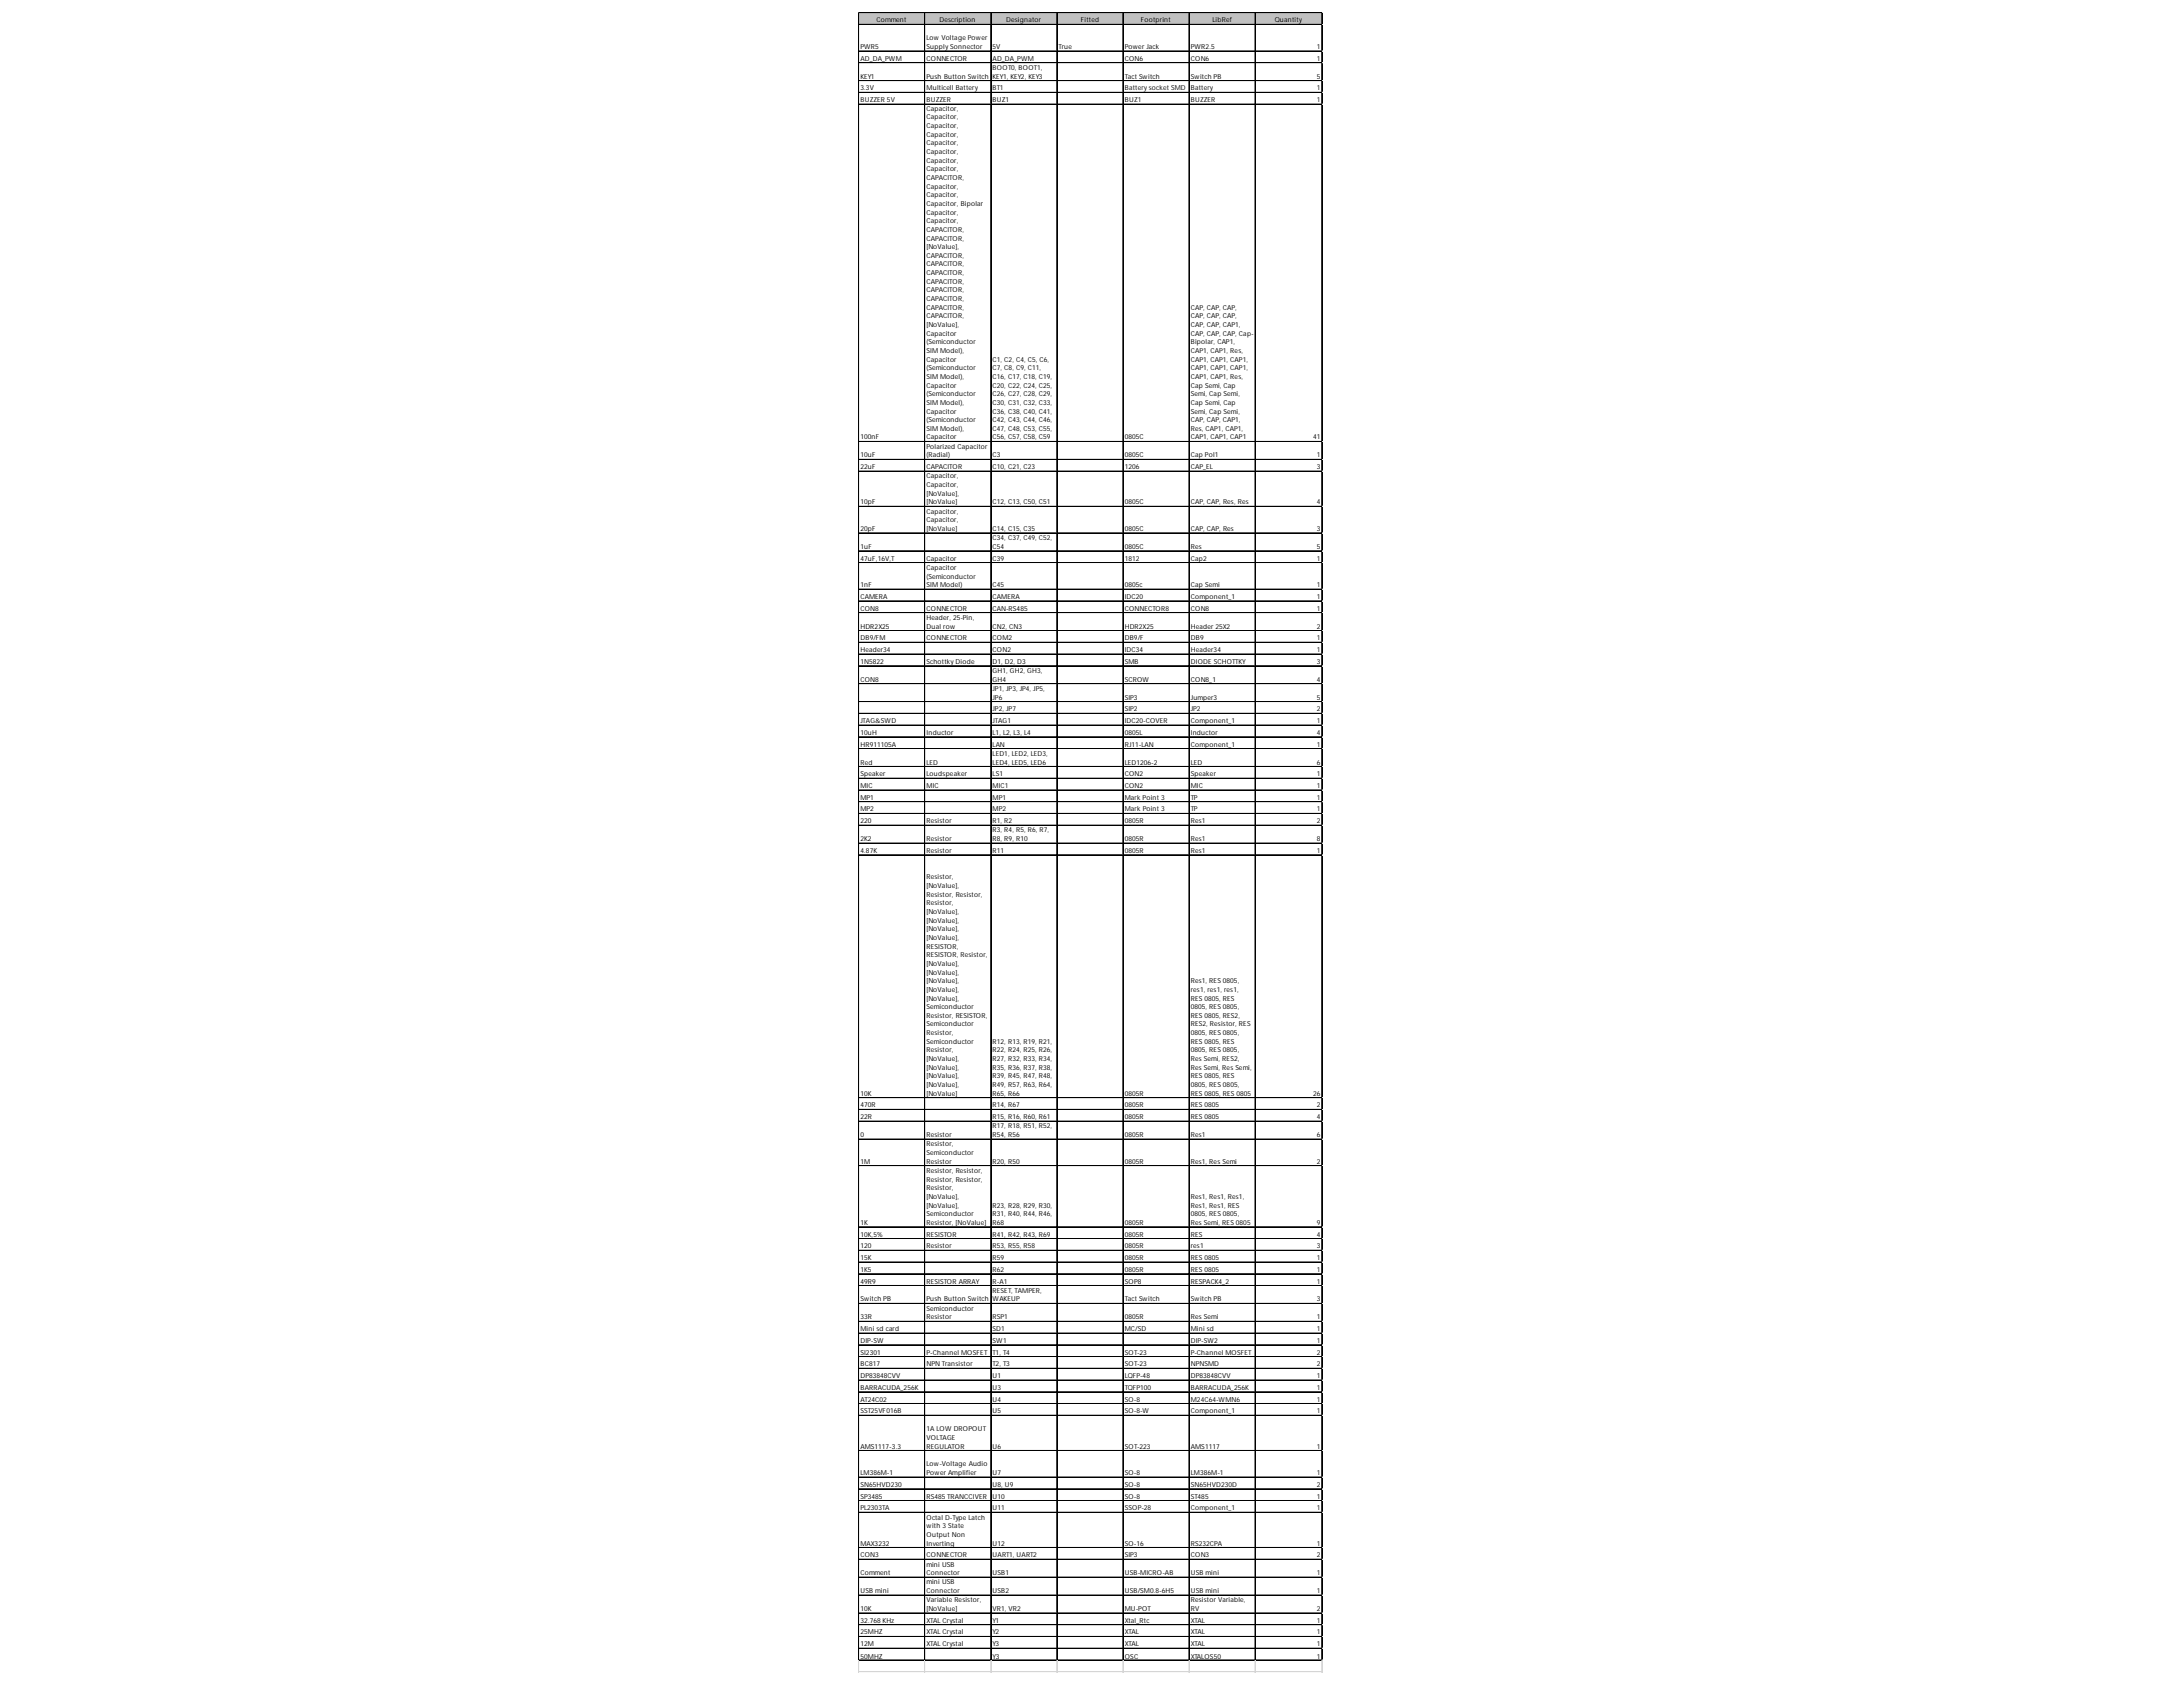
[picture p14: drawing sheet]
<svg xmlns="http://www.w3.org/2000/svg" width="279mm" height="216mm" viewBox="0 0 279 216" stroke-linecap="round" stroke-linejoin="round" font-family="sans-serif">
<defs><g id="words">
<g font-size=".9">
<text x="112.2" y="2.9">Comment</text>
<text x="118.6" y="5.2">Low Voltage Power</text>
<text x="120.2" y="2.9">Description</text>
<text x="128.8" y="2.9">Designator</text>
<text x="138.3" y="2.9">Fitted</text>
<text x="146" y="2.9">Footprint</text>
<text x="155.2" y="2.9">LibRef</text>
<text x="163.2" y="2.9">Quantity</text>
<text x="110.1" y="6.3">PWR5</text>
<text x="110.1" y="7.8">AD_DA_PWM</text>
<text x="110.1" y="10.1">KEY1</text>
<text x="110.1" y="11.6">3.3V</text>
<text x="118.6" y="6.3">Supply Sonnector</text>
<text x="118.6" y="7.8">CONNECTOR</text>
<text x="118.6" y="10.1">Push Button Switch</text>
<text x="118.6" y="11.6">Multicell Battery</text>
<text x="127" y="6.3">5V</text>
<text x="127" y="7.8">AD_DA_PWM</text>
<text x="127" y="9">BOOT0, BOOT1,</text>
<text x="127" y="10.1">KEY1, KEY2, KEY3</text>
<text x="127" y="11.6">BT1</text>
<text x="135.5" y="6.3">True</text>
<text x="144" y="6.3">Power Jack</text>
<text x="144" y="7.8">CON6</text>
<text x="144" y="10.1">Tact Switch</text>
<text x="144" y="11.6">Battery socket SMD</text>
<text x="152.4" y="6.3">PWR2.5</text>
<text x="152.4" y="7.8">CON6</text>
<text x="152.4" y="10.1">Switch PB</text>
<text x="152.4" y="11.6">Battery</text>
<text x="168.5" y="6.3">1</text>
<text x="168.5" y="7.8">1</text>
<text x="168.5" y="10.1">5</text>
<text x="168.5" y="11.6">1</text>
<text x="110.1" y="13.1">BUZZER 5V</text>
<text x="118.6" y="13.1">BUZZER</text>
<text x="118.6" y="14.2">Capacitor,</text>
<text x="118.6" y="15.3">Capacitor,</text>
<text x="118.6" y="16.4">Capacitor,</text>
<text x="118.6" y="17.5">Capacitor,</text>
<text x="127" y="13.1">BUZ1</text>
<text x="144" y="13.1">BUZ1</text>
<text x="152.4" y="13.1">BUZZER</text>
<text x="168.5" y="13.1">1</text>
<text x="118.6" y="18.6">Capacitor,</text>
<text x="118.6" y="19.7">Capacitor,</text>
<text x="118.6" y="20.8">Capacitor,</text>
<text x="118.6" y="21.9">Capacitor,</text>
<text x="118.6" y="23">CAPACITOR,</text>
<text x="118.6" y="24.1">Capacitor,</text>
<text x="118.6" y="25.2">Capacitor,</text>
<text x="118.6" y="26.4">Capacitor, Bipolar</text>
<text x="118.6" y="27.5">Capacitor,</text>
<text x="118.6" y="28.6">Capacitor,</text>
<text x="118.6" y="29.7">CAPACITOR,</text>
<text x="118.6" y="30.8">CAPACITOR,</text>
<text x="118.6" y="31.9">[NoValue],</text>
<text x="118.6" y="33">CAPACITOR,</text>
<text x="118.6" y="34.1">CAPACITOR,</text>
<text x="118.6" y="35.2">CAPACITOR,</text>
<text x="118.6" y="36.3">CAPACITOR,</text>
<text x="118.6" y="37.4">CAPACITOR,</text>
<text x="118.6" y="38.5">CAPACITOR,</text>
<text x="118.6" y="39.6">CAPACITOR,</text>
<text x="118.6" y="40.7">CAPACITOR,</text>
<text x="118.6" y="41.9">[NoValue],</text>
<text x="152.4" y="39.6">CAP, CAP, CAP,</text>
<text x="152.4" y="40.7">CAP, CAP, CAP,</text>
<text x="152.4" y="41.9">CAP, CAP, CAP1,</text>
<text x="118.6" y="43">Capacitor</text>
<text x="118.6" y="44.1">(Semiconductor</text>
<text x="118.6" y="45.2">SIM Model),</text>
<text x="118.6" y="46.3">Capacitor</text>
<text x="118.6" y="47.4">(Semiconductor</text>
<text x="127" y="46.3">C1, C2, C4, C5, C6,</text>
<text x="127" y="47.4">C7, C8, C9, C11,</text>
<text x="152.4" y="43">CAP, CAP, CAP, Cap-</text>
<text x="152.4" y="44.1">Bipolar, CAP1,</text>
<text x="152.4" y="45.2">CAP1, CAP1, Res,</text>
<text x="152.4" y="46.3">CAP1, CAP1, CAP1,</text>
<text x="152.4" y="47.4">CAP1, CAP1, CAP1,</text>
<text x="118.6" y="48.5">SIM Model),</text>
<text x="118.6" y="49.6">Capacitor</text>
<text x="118.6" y="50.7">(Semiconductor</text>
<text x="118.6" y="51.8">SIM Model),</text>
<text x="118.6" y="52.9">Capacitor</text>
<text x="127" y="48.5">C16, C17, C18, C19,</text>
<text x="127" y="49.6">C20, C22, C24, C25,</text>
<text x="127" y="50.7">C26, C27, C28, C29,</text>
<text x="127" y="51.8">C30, C31, C32, C33,</text>
<text x="127" y="52.9">C36, C38, C40, C41,</text>
<text x="152.4" y="48.5">CAP1, CAP1, Res,</text>
<text x="152.4" y="49.6">Cap Semi, Cap</text>
<text x="152.4" y="50.7">Semi, Cap Semi,</text>
<text x="152.4" y="51.8">Cap Semi, Cap</text>
<text x="152.4" y="52.9">Semi, Cap Semi,</text>
<text x="110.1" y="56.2">100nF</text>
<text x="110.1" y="58.5">10uF</text>
<text x="118.6" y="54">(Semiconductor</text>
<text x="118.6" y="55.1">SIM Model),</text>
<text x="118.6" y="56.2">Capacitor</text>
<text x="118.6" y="57.4">Polarized Capacitor</text>
<text x="118.6" y="58.5">(Radial)</text>
<text x="127" y="54">C42, C43, C44, C46,</text>
<text x="127" y="55.1">C47, C48, C53, C55,</text>
<text x="127" y="56.2">C56, C57, C58, C59</text>
<text x="127" y="58.5">C3</text>
<text x="144" y="56.2">0805C</text>
<text x="144" y="58.5">0805C</text>
<text x="152.4" y="54">CAP, CAP, CAP1,</text>
<text x="152.4" y="55.1">Res, CAP1, CAP1,</text>
<text x="152.4" y="56.2">CAP1, CAP1, CAP1</text>
<text x="152.4" y="58.5">Cap Pol1</text>
<text x="168.1" y="56.2">41</text>
<text x="168.5" y="58.5">1</text>
<text x="110.1" y="60">22uF</text>
<text x="110.1" y="64.5">10pF</text>
<text x="118.6" y="60">CAPACITOR</text>
<text x="118.6" y="61.2">Capacitor,</text>
<text x="118.6" y="62.3">Capacitor,</text>
<text x="118.6" y="63.4">[NoValue],</text>
<text x="118.6" y="64.5">[NoValue]</text>
<text x="118.6" y="65.7">Capacitor,</text>
<text x="127" y="60">C10, C21, C23</text>
<text x="127" y="64.5">C12, C13, C50, C51</text>
<text x="144" y="60">1206</text>
<text x="144" y="64.5">0805C</text>
<text x="152.4" y="60">CAP_EL</text>
<text x="152.4" y="64.5">CAP, CAP, Res, Res</text>
<text x="168.5" y="60">3</text>
<text x="168.5" y="64.5">4</text>
<text x="110.1" y="67.9">20pF</text>
<text x="110.1" y="70.2">1uF</text>
<text x="110.1" y="71.7">47uF,16V,T</text>
<text x="118.6" y="66.8">Capacitor,</text>
<text x="118.6" y="67.9">[NoValue]</text>
<text x="118.6" y="71.7">Capacitor</text>
<text x="127" y="67.9">C14, C15, C35</text>
<text x="127" y="69.1">C34, C37, C49, C52,</text>
<text x="127" y="70.2">C54</text>
<text x="127" y="71.7">C39</text>
<text x="144" y="67.9">0805C</text>
<text x="144" y="70.2">0805C</text>
<text x="144" y="71.7">1812</text>
<text x="152.4" y="67.9">CAP, CAP, Res</text>
<text x="152.4" y="70.2">Res</text>
<text x="152.4" y="71.7">Cap2</text>
<text x="168.5" y="67.9">3</text>
<text x="168.5" y="70.2">5</text>
<text x="168.5" y="71.7">1</text>
<text x="110.1" y="75.1">1nF</text>
<text x="110.1" y="76.6">CAMERA</text>
<text x="118.6" y="72.9">Capacitor</text>
<text x="118.6" y="74">(Semiconductor</text>
<text x="118.6" y="75.1">SIM Model)</text>
<text x="127" y="75.1">C45</text>
<text x="127" y="76.6">CAMERA</text>
<text x="144" y="75.1">0805c</text>
<text x="144" y="76.6">IDC20</text>
<text x="152.4" y="75.1">Cap Semi</text>
<text x="152.4" y="76.6">Component_1</text>
<text x="168.5" y="75.1">1</text>
<text x="168.5" y="76.6">1</text>
<text x="110.1" y="78.1">CON8</text>
<text x="110.1" y="80.4">HDR2X25</text>
<text x="110.1" y="81.9">DB9/FM</text>
<text x="110.1" y="83.4">Header34</text>
<text x="118.6" y="78.1">CONNECTOR</text>
<text x="118.6" y="79.3">Header, 25-Pin,</text>
<text x="118.6" y="80.4">Dual row</text>
<text x="118.6" y="81.9">CONNECTOR</text>
<text x="127" y="78.1">CAN-RS485</text>
<text x="127" y="80.4">CN2, CN3</text>
<text x="127" y="81.9">COM2</text>
<text x="127" y="83.4">CON2</text>
<text x="144" y="78.1">CONNECTOR8</text>
<text x="144" y="80.4">HDR2X25</text>
<text x="144" y="81.9">DB9/F</text>
<text x="144" y="83.4">IDC34</text>
<text x="152.4" y="78.1">CON8</text>
<text x="152.4" y="80.4">Header 25X2</text>
<text x="152.4" y="81.9">DB9</text>
<text x="152.4" y="83.4">Header34</text>
<text x="168.5" y="78.1">1</text>
<text x="168.5" y="80.4">2</text>
<text x="168.5" y="81.9">1</text>
<text x="168.5" y="83.4">1</text>
<text x="110.1" y="85">1N5822</text>
<text x="110.1" y="87.2">CON8</text>
<text x="118.6" y="85">Schottky Diode</text>
<text x="127" y="85">D1, D2, D3</text>
<text x="127" y="86.1">GH1, GH2, GH3,</text>
<text x="127" y="87.2">GH4</text>
<text x="127" y="88.4">JP1, JP3, JP4, JP5,</text>
<text x="127" y="89.5">JP6</text>
<text x="144" y="85">SMB</text>
<text x="144" y="87.2">SCROW</text>
<text x="144" y="89.5">SIP3</text>
<text x="152.4" y="85">DIODE SCHOTTKY</text>
<text x="152.4" y="87.2">CON8_1</text>
<text x="152.4" y="89.5">Jumper3</text>
<text x="168.5" y="85">3</text>
<text x="168.5" y="87.2">4</text>
<text x="168.5" y="89.5">5</text>
<text x="110.1" y="92.5">JTAG&amp;SWD</text>
<text x="110.1" y="94">10uH</text>
<text x="110.1" y="95.5">HR911105A</text>
<text x="118.6" y="94">Inductor</text>
<text x="127" y="91">JP2, JP7</text>
<text x="127" y="92.5">JTAG1</text>
<text x="127" y="94">L1, L2, L3, L4</text>
<text x="127" y="95.5">LAN</text>
<text x="144" y="91">SIP2</text>
<text x="144" y="92.5">IDC20-COVER</text>
<text x="144" y="94">0805L</text>
<text x="144" y="95.5">RJ11-LAN</text>
<text x="152.4" y="91">JP2</text>
<text x="152.4" y="92.5">Component_1</text>
<text x="152.4" y="94">Inductor</text>
<text x="152.4" y="95.5">Component_1</text>
<text x="168.5" y="91">2</text>
<text x="168.5" y="92.5">1</text>
<text x="168.5" y="94">4</text>
<text x="168.5" y="95.5">1</text>
<text x="110.1" y="97.8">Red</text>
<text x="110.1" y="99.3">Speaker</text>
<text x="110.1" y="100.8">MIC</text>
<text x="118.6" y="97.8">LED</text>
<text x="118.6" y="99.3">Loudspeaker</text>
<text x="118.6" y="100.8">MIC</text>
<text x="127" y="96.7">LED1, LED2, LED3,</text>
<text x="127" y="97.8">LED4, LED5, LED6</text>
<text x="127" y="99.3">LS1</text>
<text x="127" y="100.8">MIC1</text>
<text x="144" y="97.8">LED1206-2</text>
<text x="144" y="99.3">CON2</text>
<text x="144" y="100.8">CON2</text>
<text x="152.4" y="97.8">LED</text>
<text x="152.4" y="99.3">Speaker</text>
<text x="152.4" y="100.8">MIC</text>
<text x="168.5" y="97.8">6</text>
<text x="168.5" y="99.3">1</text>
<text x="168.5" y="100.8">1</text>
<text x="110.1" y="102.3">MP1</text>
<text x="110.1" y="103.8">MP2</text>
<text x="110.1" y="105.4">220</text>
<text x="110.1" y="107.6">2K2</text>
<text x="118.6" y="105.4">Resistor</text>
<text x="118.6" y="107.6">Resistor</text>
<text x="127" y="102.3">MP1</text>
<text x="127" y="103.8">MP2</text>
<text x="127" y="105.4">R1, R2</text>
<text x="127" y="106.5">R3, R4, R5, R6, R7,</text>
<text x="127" y="107.6">R8, R9, R10</text>
<text x="144" y="102.3">Mark Point 3</text>
<text x="144" y="103.8">Mark Point 3</text>
<text x="144" y="105.4">0805R</text>
<text x="144" y="107.6">0805R</text>
<text x="152.4" y="102.3">TP</text>
<text x="152.4" y="103.8">TP</text>
<text x="152.4" y="105.4">Res1</text>
<text x="152.4" y="107.6">Res1</text>
<text x="168.5" y="102.3">1</text>
<text x="168.5" y="103.8">1</text>
<text x="168.5" y="105.4">2</text>
<text x="168.5" y="107.6">8</text>
<text x="110.1" y="109.1">4.87K</text>
<text x="118.6" y="109.1">Resistor</text>
<text x="118.6" y="112.5">Resistor,</text>
<text x="118.6" y="113.7">[NoValue],</text>
<text x="127" y="109.1">R11</text>
<text x="144" y="109.1">0805R</text>
<text x="152.4" y="109.1">Res1</text>
<text x="168.5" y="109.1">1</text>
<text x="118.6" y="114.8">Resistor, Resistor,</text>
<text x="118.6" y="115.9">Resistor,</text>
<text x="118.6" y="117">[NoValue],</text>
<text x="118.6" y="118.1">[NoValue],</text>
<text x="118.6" y="119.2">[NoValue],</text>
<text x="118.6" y="120.3">[NoValue],</text>
<text x="118.6" y="121.4">RESISTOR,</text>
<text x="118.6" y="122.5">RESISTOR, Resistor,</text>
<text x="118.6" y="123.6">[NoValue],</text>
<text x="118.6" y="124.7">[NoValue],</text>
<text x="118.6" y="125.8">[NoValue],</text>
<text x="152.4" y="125.8">Res1, RES 0805,</text>
<text x="118.6" y="126.9">[NoValue],</text>
<text x="118.6" y="128">[NoValue],</text>
<text x="118.6" y="129.2">Semiconductor</text>
<text x="118.6" y="130.3">Resistor, RESISTOR,</text>
<text x="118.6" y="131.4">Semiconductor</text>
<text x="152.4" y="126.9">res1, res1, res1,</text>
<text x="152.4" y="128">RES 0805, RES</text>
<text x="152.4" y="129.2">0805, RES 0805,</text>
<text x="152.4" y="130.3">RES 0805, RES2,</text>
<text x="152.4" y="131.4">RES2, Resistor, RES</text>
<text x="118.6" y="132.5">Resistor,</text>
<text x="118.6" y="133.6">Semiconductor</text>
<text x="118.6" y="134.7">Resistor,</text>
<text x="118.6" y="135.8">[NoValue],</text>
<text x="118.6" y="136.9">[NoValue],</text>
<text x="127" y="133.6">R12, R13, R19, R21,</text>
<text x="127" y="134.7">R22, R24, R25, R26,</text>
<text x="127" y="135.8">R27, R32, R33, R34,</text>
<text x="127" y="136.9">R35, R36, R37, R38,</text>
<text x="152.4" y="132.5">0805, RES 0805,</text>
<text x="152.4" y="133.6">RES 0805, RES</text>
<text x="152.4" y="134.7">0805, RES 0805,</text>
<text x="152.4" y="135.8">Res Semi, RES2,</text>
<text x="152.4" y="136.9">Res Semi, Res Semi,</text>
<text x="110.1" y="140.2">10K</text>
<text x="110.1" y="141.7">470R</text>
<text x="110.1" y="143.2">22R</text>
<text x="118.6" y="138">[NoValue],</text>
<text x="118.6" y="139.1">[NoValue],</text>
<text x="118.6" y="140.2">[NoValue]</text>
<text x="127" y="138">R39, R45, R47, R48,</text>
<text x="127" y="139.1">R49, R57, R63, R64,</text>
<text x="127" y="140.2">R65, R66</text>
<text x="127" y="141.7">R14, R67</text>
<text x="127" y="143.2">R15, R16, R60, R61</text>
<text x="144" y="140.2">0805R</text>
<text x="144" y="141.7">0805R</text>
<text x="144" y="143.2">0805R</text>
<text x="152.4" y="138">RES 0805, RES</text>
<text x="152.4" y="139.1">0805, RES 0805,</text>
<text x="152.4" y="140.2">RES 0805, RES 0805</text>
<text x="152.4" y="141.7">RES 0805</text>
<text x="152.4" y="143.2">RES 0805</text>
<text x="168.1" y="140.2">26</text>
<text x="168.5" y="141.7">2</text>
<text x="168.5" y="143.2">4</text>
<text x="110.1" y="145.5">0</text>
<text x="110.1" y="148.9">1M</text>
<text x="118.6" y="145.5">Resistor</text>
<text x="118.6" y="146.7">Resistor,</text>
<text x="118.6" y="147.8">Semiconductor</text>
<text x="118.6" y="148.9">Resistor</text>
<text x="127" y="144.4">R17, R18, R51, R52,</text>
<text x="127" y="145.5">R54, R56</text>
<text x="127" y="148.9">R20, R50</text>
<text x="144" y="145.5">0805R</text>
<text x="144" y="148.9">0805R</text>
<text x="152.4" y="145.5">Res1</text>
<text x="152.4" y="148.9">Res1, Res Semi</text>
<text x="168.5" y="145.5">6</text>
<text x="168.5" y="148.9">2</text>
<text x="118.6" y="150.1">Resistor, Resistor,</text>
<text x="118.6" y="151.2">Resistor, Resistor,</text>
<text x="118.6" y="152.3">Resistor,</text>
<text x="118.6" y="153.4">[NoValue],</text>
<text x="118.6" y="154.5">[NoValue],</text>
<text x="118.6" y="155.6">Semiconductor</text>
<text x="127" y="154.5">R23, R28, R29, R30,</text>
<text x="127" y="155.6">R31, R40, R44, R46,</text>
<text x="152.4" y="153.4">Res1, Res1, Res1,</text>
<text x="152.4" y="154.5">Res1, Res1, RES</text>
<text x="152.4" y="155.6">0805, RES 0805,</text>
<text x="110.1" y="156.8">1K</text>
<text x="110.1" y="158.3">10K,5%</text>
<text x="110.1" y="159.8">120</text>
<text x="110.1" y="161.3">15K</text>
<text x="118.6" y="156.8">Resistor, [NoValue]</text>
<text x="118.6" y="158.3">RESISTOR</text>
<text x="118.6" y="159.8">Resistor</text>
<text x="127" y="156.8">R68</text>
<text x="127" y="158.3">R41, R42, R43, R69</text>
<text x="127" y="159.8">R53, R55, R58</text>
<text x="127" y="161.3">R59</text>
<text x="144" y="156.8">0805R</text>
<text x="144" y="158.3">0805R</text>
<text x="144" y="159.8">0805R</text>
<text x="144" y="161.3">0805R</text>
<text x="152.4" y="156.8">Res Semi, RES 0805</text>
<text x="152.4" y="158.3">RES</text>
<text x="152.4" y="159.8">res1</text>
<text x="152.4" y="161.3">RES 0805</text>
<text x="168.5" y="156.8">9</text>
<text x="168.5" y="158.3">4</text>
<text x="168.5" y="159.8">3</text>
<text x="168.5" y="161.3">1</text>
<text x="110.1" y="162.8">1K5</text>
<text x="110.1" y="164.3">49R9</text>
<text x="110.1" y="166.6">Switch PB</text>
<text x="118.6" y="164.3">RESISTOR ARRAY</text>
<text x="118.6" y="166.6">Push Button Switch</text>
<text x="118.6" y="167.7">Semiconductor</text>
<text x="127" y="162.8">R62</text>
<text x="127" y="164.3">R-A1</text>
<text x="127" y="165.5">RESET, TAMPER,</text>
<text x="127" y="166.6">WAKEUP</text>
<text x="144" y="162.8">0805R</text>
<text x="144" y="164.3">SOP8</text>
<text x="144" y="166.6">Tact Switch</text>
<text x="152.4" y="162.8">RES 0805</text>
<text x="152.4" y="164.3">RESPACK4_2</text>
<text x="152.4" y="166.6">Switch PB</text>
<text x="168.5" y="162.8">1</text>
<text x="168.5" y="164.3">1</text>
<text x="168.5" y="166.6">3</text>
<text x="110.1" y="168.9">33R</text>
<text x="110.1" y="170.4">Mini sd card</text>
<text x="110.1" y="171.9">DIP-SW</text>
<text x="110.1" y="173.4">SI2301</text>
<text x="118.6" y="168.9">Resistor</text>
<text x="118.6" y="173.4">P-Channel MOSFET</text>
<text x="127" y="168.9">RSP1</text>
<text x="127" y="170.4">SD1</text>
<text x="127" y="171.9">SW1</text>
<text x="127" y="173.4">T1, T4</text>
<text x="144" y="168.9">0805R</text>
<text x="144" y="170.4">MC/SD</text>
<text x="144" y="173.4">SOT-23</text>
<text x="152.4" y="168.9">Res Semi</text>
<text x="152.4" y="170.4">Mini sd</text>
<text x="152.4" y="171.9">DIP-SW2</text>
<text x="152.4" y="173.4">P-Channel MOSFET</text>
<text x="168.5" y="168.9">1</text>
<text x="168.5" y="170.4">1</text>
<text x="168.5" y="171.9">1</text>
<text x="168.5" y="173.4">2</text>
<text x="110.1" y="174.9">BC817</text>
<text x="110.1" y="176.4">DP83848CVV</text>
<text x="110.1" y="177.9">BARRACUDA_256K</text>
<text x="110.1" y="179.4">AT24C02</text>
<text x="118.6" y="174.9">NPN Transistor</text>
<text x="127" y="174.9">T2, T3</text>
<text x="127" y="176.4">U1</text>
<text x="127" y="177.9">U3</text>
<text x="127" y="179.4">U4</text>
<text x="144" y="174.9">SOT-23</text>
<text x="144" y="176.4">LQFP-48</text>
<text x="144" y="177.9">TQFP100</text>
<text x="144" y="179.4">SO-8</text>
<text x="152.4" y="174.9">NPNSMD</text>
<text x="152.4" y="176.4">DP83848CVV</text>
<text x="152.4" y="177.9">BARRACUDA_256K</text>
<text x="152.4" y="179.4">M24C64-WMN6</text>
<text x="168.5" y="174.9">2</text>
<text x="168.5" y="176.4">1</text>
<text x="168.5" y="177.9">1</text>
<text x="168.5" y="179.4">1</text>
<text x="110.1" y="180.9">SST25VF016B</text>
<text x="110.1" y="185.4">AMS1117-3.3</text>
<text x="118.6" y="183.2">1A LOW DROPOUT</text>
<text x="118.6" y="184.3">VOLTAGE</text>
<text x="118.6" y="185.4">REGULATOR</text>
<text x="127" y="180.9">U5</text>
<text x="127" y="185.4">U6</text>
<text x="144" y="180.9">SO-8-W</text>
<text x="144" y="185.4">SOT-223</text>
<text x="152.4" y="180.9">Component_1</text>
<text x="152.4" y="185.4">AMS1117</text>
<text x="168.5" y="180.9">1</text>
<text x="168.5" y="185.4">1</text>
<text x="110.1" y="188.8">LM386M-1</text>
<text x="110.1" y="190.3">SN65HVD230</text>
<text x="110.1" y="191.8">SP3485</text>
<text x="118.6" y="187.7">Low-Voltage Audio</text>
<text x="118.6" y="188.8">Power Amplifier</text>
<text x="118.6" y="191.8">RS485 TRANCCIVER</text>
<text x="127" y="188.8">U7</text>
<text x="127" y="190.3">U8, U9</text>
<text x="127" y="191.8">U10</text>
<text x="144" y="188.8">SO-8</text>
<text x="144" y="190.3">SO-8</text>
<text x="144" y="191.8">SO-8</text>
<text x="152.4" y="188.8">LM386M-1</text>
<text x="152.4" y="190.3">SN65HVD230D</text>
<text x="152.4" y="191.8">ST485</text>
<text x="168.5" y="188.8">1</text>
<text x="168.5" y="190.3">2</text>
<text x="168.5" y="191.8">1</text>
<text x="110.1" y="193.3">PL2303TA</text>
<text x="110.1" y="197.8">MAX3232</text>
<text x="118.6" y="194.5">Octal D-Type Latch</text>
<text x="118.6" y="195.6">with 3 State</text>
<text x="118.6" y="196.7">Output Non</text>
<text x="118.6" y="197.8">Inverting</text>
<text x="127" y="193.3">U11</text>
<text x="127" y="197.8">U12</text>
<text x="144" y="193.3">SSOP-28</text>
<text x="144" y="197.8">SO-16</text>
<text x="152.4" y="193.3">Component_1</text>
<text x="152.4" y="197.8">RS232CPA</text>
<text x="168.5" y="193.3">1</text>
<text x="168.5" y="197.8">1</text>
<text x="110.1" y="199.3">CON3</text>
<text x="110.1" y="201.6">Comment</text>
<text x="110.1" y="203.9">USB mini</text>
<text x="118.6" y="199.3">CONNECTOR</text>
<text x="118.6" y="200.5">mini USB</text>
<text x="118.6" y="201.6">Connector</text>
<text x="118.6" y="202.8">mini USB</text>
<text x="118.6" y="203.9">Connector</text>
<text x="127" y="199.3">UART1, UART2</text>
<text x="127" y="201.6">USB1</text>
<text x="127" y="203.9">USB2</text>
<text x="144" y="199.3">SIP3</text>
<text x="144" y="201.6">USB-MICRO-AB</text>
<text x="144" y="203.9">USB/SM0.8-6H5</text>
<text x="152.4" y="199.3">CON3</text>
<text x="152.4" y="201.6">USB mini</text>
<text x="152.4" y="203.9">USB mini</text>
<text x="168.5" y="199.3">2</text>
<text x="168.5" y="201.6">1</text>
<text x="168.5" y="203.9">1</text>
<text x="110.1" y="206.2">10K</text>
<text x="110.1" y="207.7">32.768 KHz</text>
<text x="110.1" y="209.2">25MHZ</text>
<text x="118.6" y="205.1">Variable Resistor,</text>
<text x="118.6" y="206.2">[NoValue]</text>
<text x="118.6" y="207.7">XTAL Crystal</text>
<text x="118.6" y="209.2">XTAL Crystal</text>
<text x="127" y="206.2">VR1, VR2</text>
<text x="127" y="207.7">Y1</text>
<text x="127" y="209.2">Y2</text>
<text x="144" y="206.2">MU-POT</text>
<text x="144" y="207.7">Xtal_Rtc</text>
<text x="144" y="209.2">XTAL</text>
<text x="152.4" y="205.1">Resistor Variable,</text>
<text x="152.4" y="206.2">RV</text>
<text x="152.4" y="207.7">XTAL</text>
<text x="152.4" y="209.2">XTAL</text>
<text x="168.5" y="206.2">2</text>
<text x="168.5" y="207.7">1</text>
<text x="168.5" y="209.2">1</text>
<text x="110.1" y="210.7">12M</text>
<text x="110.1" y="212.3">50MHZ</text>
<text x="118.6" y="210.7">XTAL Crystal</text>
<text x="127" y="210.7">Y3</text>
<text x="127" y="212.3">Y3</text>
<text x="144" y="210.7">XTAL</text>
<text x="144" y="212.3">OSC</text>
<text x="152.4" y="210.7">XTAL</text>
<text x="152.4" y="212.3">XTALOS50</text>
<text x="168.5" y="210.7">1</text>
<text x="168.5" y="212.3">1</text>
</g>
</g></defs>
<path d="M109.9 1.6h59.3v1.6h-59.3z" fill="#c0c0c0"/>
<g fill="none" stroke="#000" stroke-width=".13">
<path d="M109.9 1.6v210.9M110 1.6h59.2M110 1.7h59.2M110 3.1h59.2M110 3.2h59.2M110 6.5h59.2M110 6.6h59.2M110 8h59.2M110 8.1h59.2M110 10.3h59.2M110 10.4h59.2M110 11.8h59.2"/>
<path d="M110 11.9h59.2M110 13.3h59.2M110 13.4h59.2M118.3 1.7v210.8M118.4 1.7v210.8M126.8 1.7v210.8M135.3 1.7v210.8M143.7 1.7v210.8M143.8 1.7v210.8M152.2 1.7v210.8M160.6 1.7v210.8M160.7 1.7v210.8"/>
<path d="M169.2 1.7v210.8M110 56.5h59.2M110 58.8h59.2M110 60.3h59.2M110 64.8h59.2M110 68.2h59.2M110 70.5h59.2M110 72h59.2M110 75.4h59.2M110 76.9h59.2M110 78.4h59.2M110 80.7h59.2"/>
<path d="M110 82.2h59.2M110 83.7h59.2M110 85.2h59.2M110 87.5h59.2M110 89.8h59.2M110 91.3h59.2M110 92.8h59.2M110 94.3h59.2M110 95.8h59.2M110 98.1h59.2M110 99.6h59.2M110 101.1h59.2"/>
<path d="M110 102.6h59.2M110 104.1h59.2M110 105.6h59.2M110 107.9h59.2M110 109.4h59.2M110 140.5h59.2M110 142h59.2M110 143.5h59.2M110 145.8h59.2M110 149.2h59.2M110 157h59.2M110 158.5h59.2"/>
<path d="M110 160h59.2M110 161.5h59.2M110 163h59.2M110 164.5h59.2M110 164.6h59.2M110 166.8h59.2M110 169.1h59.2M110 170.6h59.2M110 172.1h59.2M110 173.6h59.2M110 175.1h59.2M110 176.6h59.2"/>
<path d="M110 176.7h59.2M110 178.1h59.2M110 178.2h59.2M110 179.6h59.2M110 179.7h59.2M110 181.1h59.2M110 181.2h59.2M110 185.6h59.2M110 185.7h59.2M110 189h59.2M110 189.1h59.2M110 190.5h59.2"/>
<path d="M110 190.6h59.2M110 192h59.2M110 192.1h59.2M110 193.5h59.2M110 193.6h59.2M110 198h59.2M110 198.1h59.2M110 199.5h59.2M110 199.6h59.2M110 201.8h59.2M110 201.9h59.2M110 204.1h59.2"/>
<path d="M110 204.2h59.2M110 206.4h59.2M110 206.5h59.2M110 207.9h59.2M110 208h59.2M110 209.4h59.2M110 209.5h59.2M110 210.9h59.2M110 211h59.2M110 212.4h59.2M110 212.5h59.2"/>
</g>
<path d="M109.9 212.5v1.6" fill="none" stroke="#d4d4d4" stroke-width=".13"/>
<path d="M109.9 212.5h.1v1.6h-.1z" fill="#d4d4d4"/>
<path d="M118.3 212.5v1.6" fill="none" stroke="#d4d4d4" stroke-width=".13"/>
<path d="M118.3 212.5h.1v1.6h-.1z" fill="#d4d4d4"/>
<path d="M126.8 212.5v1.6" fill="none" stroke="#d4d4d4" stroke-width=".13"/>
<path d="M126.8 212.5h.1v1.6h-.1z" fill="#d4d4d4"/>
<path d="M135.3 212.5v1.6" fill="none" stroke="#d4d4d4" stroke-width=".13"/>
<path d="M135.3 212.5v1.6z" fill="#d4d4d4"/>
<path d="M143.7 212.5v1.6" fill="none" stroke="#d4d4d4" stroke-width=".13"/>
<path d="M143.7 212.5h.1v1.6h-.1z" fill="#d4d4d4"/>
<path d="M152.2 212.5v1.6" fill="none" stroke="#d4d4d4" stroke-width=".13"/>
<path d="M152.2 212.5h.1v1.6h-.1z" fill="#d4d4d4"/>
<path d="M160.6 212.5v1.6" fill="none" stroke="#d4d4d4" stroke-width=".13"/>
<path d="M160.6 212.5h.1v1.6h-.1z" fill="#d4d4d4"/>
<path d="M169.2 212.5v1.6" fill="none" stroke="#d4d4d4" stroke-width=".13"/>
<path d="M169.2 212.5v1.6z" fill="#d4d4d4"/>
<path d="M169.2 1.6h.1" fill="none" stroke="#d4d4d4" stroke-width=".13"/>
<path d="M169.2 1.6l.1 .1z" fill="#d4d4d4"/>
<path d="M169.2 3.1h.1" fill="none" stroke="#d4d4d4" stroke-width=".13"/>
<path d="M169.2 3.1l.1 .1z" fill="#d4d4d4"/>
<path d="M169.2 6.5h.1" fill="none" stroke="#d4d4d4" stroke-width=".13"/>
<path d="M169.2 6.5l.1 .1z" fill="#d4d4d4"/>
<path d="M169.2 8h.1" fill="none" stroke="#d4d4d4" stroke-width=".13"/>
<path d="M169.2 8l.1 .1z" fill="#d4d4d4"/>
<path d="M169.2 10.3h.1" fill="none" stroke="#d4d4d4" stroke-width=".13"/>
<path d="M169.2 10.3l.1 .1z" fill="#d4d4d4"/>
<path d="M169.2 11.8h.1" fill="none" stroke="#d4d4d4" stroke-width=".13"/>
<path d="M169.2 11.8l.1 .1z" fill="#d4d4d4"/>
<path d="M169.2 13.3h.1" fill="none" stroke="#d4d4d4" stroke-width=".13"/>
<path d="M169.2 13.3l.1 .1z" fill="#d4d4d4"/>
<path d="M169.2 56.5h.1" fill="none" stroke="#d4d4d4" stroke-width=".13"/>
<path d="M169.2 56.5l.1 .1z" fill="#d4d4d4"/>
<path d="M169.2 58.8h.1" fill="none" stroke="#d4d4d4" stroke-width=".13"/>
<path d="M169.2 58.8l.1 .1z" fill="#d4d4d4"/>
<path d="M169.2 60.3h.1" fill="none" stroke="#d4d4d4" stroke-width=".13"/>
<path d="M169.2 60.3l.1 .1z" fill="#d4d4d4"/>
<path d="M169.2 64.8h.1" fill="none" stroke="#d4d4d4" stroke-width=".13"/>
<path d="M169.2 64.8l.1 .1z" fill="#d4d4d4"/>
<path d="M169.2 68.2h.1" fill="none" stroke="#d4d4d4" stroke-width=".13"/>
<path d="M169.2 68.2l.1 .1z" fill="#d4d4d4"/>
<path d="M169.2 70.5h.1" fill="none" stroke="#d4d4d4" stroke-width=".13"/>
<path d="M169.2 70.5l.1 .1z" fill="#d4d4d4"/>
<path d="M169.2 72h.1" fill="none" stroke="#d4d4d4" stroke-width=".13"/>
<path d="M169.2 72l.1 .1z" fill="#d4d4d4"/>
<path d="M169.2 75.4h.1" fill="none" stroke="#d4d4d4" stroke-width=".13"/>
<path d="M169.2 75.4l.1 .1z" fill="#d4d4d4"/>
<path d="M169.2 76.9h.1" fill="none" stroke="#d4d4d4" stroke-width=".13"/>
<path d="M169.2 76.9l.1 .1z" fill="#d4d4d4"/>
<path d="M169.2 78.4h.1" fill="none" stroke="#d4d4d4" stroke-width=".13"/>
<path d="M169.2 78.4l.1 .1z" fill="#d4d4d4"/>
<path d="M169.2 80.7h.1" fill="none" stroke="#d4d4d4" stroke-width=".13"/>
<path d="M169.2 80.7l.1 .1z" fill="#d4d4d4"/>
<path d="M169.2 82.2h.1" fill="none" stroke="#d4d4d4" stroke-width=".13"/>
<path d="M169.2 82.2l.1 .1z" fill="#d4d4d4"/>
<path d="M169.2 83.7h.1" fill="none" stroke="#d4d4d4" stroke-width=".13"/>
<path d="M169.2 83.7l.1 .1z" fill="#d4d4d4"/>
<path d="M169.2 85.2h.1" fill="none" stroke="#d4d4d4" stroke-width=".13"/>
<path d="M169.2 85.2l.1 .1z" fill="#d4d4d4"/>
<path d="M169.2 87.5h.1" fill="none" stroke="#d4d4d4" stroke-width=".13"/>
<path d="M169.2 87.5l.1 .1z" fill="#d4d4d4"/>
<path d="M169.2 89.8h.1" fill="none" stroke="#d4d4d4" stroke-width=".13"/>
<path d="M169.2 89.8l.1 .1z" fill="#d4d4d4"/>
<path d="M169.2 91.3h.1" fill="none" stroke="#d4d4d4" stroke-width=".13"/>
<path d="M169.2 91.3l.1 .1z" fill="#d4d4d4"/>
<path d="M169.2 92.8h.1" fill="none" stroke="#d4d4d4" stroke-width=".13"/>
<path d="M169.2 92.8l.1 .1z" fill="#d4d4d4"/>
<path d="M169.2 94.3h.1" fill="none" stroke="#d4d4d4" stroke-width=".13"/>
<path d="M169.2 94.3l.1 .1z" fill="#d4d4d4"/>
<path d="M169.2 95.8h.1" fill="none" stroke="#d4d4d4" stroke-width=".13"/>
<path d="M169.2 95.8l.1 .1z" fill="#d4d4d4"/>
<path d="M169.2 98.1h.1" fill="none" stroke="#d4d4d4" stroke-width=".13"/>
<path d="M169.2 98.1l.1 .1z" fill="#d4d4d4"/>
<path d="M169.2 99.6h.1" fill="none" stroke="#d4d4d4" stroke-width=".13"/>
<path d="M169.2 99.6l.1 .1z" fill="#d4d4d4"/>
<path d="M169.2 101.1h.1" fill="none" stroke="#d4d4d4" stroke-width=".13"/>
<path d="M169.2 101.1l.1 .1z" fill="#d4d4d4"/>
<path d="M169.2 102.6h.1" fill="none" stroke="#d4d4d4" stroke-width=".13"/>
<path d="M169.2 102.6l.1 .1z" fill="#d4d4d4"/>
<path d="M169.2 104.1h.1" fill="none" stroke="#d4d4d4" stroke-width=".13"/>
<path d="M169.2 104.1l.1 .1z" fill="#d4d4d4"/>
<path d="M169.2 105.6h.1" fill="none" stroke="#d4d4d4" stroke-width=".13"/>
<path d="M169.2 105.6l.1 .1z" fill="#d4d4d4"/>
<path d="M169.2 107.9h.1" fill="none" stroke="#d4d4d4" stroke-width=".13"/>
<path d="M169.2 107.9l.1 .1z" fill="#d4d4d4"/>
<path d="M169.2 109.4h.1" fill="none" stroke="#d4d4d4" stroke-width=".13"/>
<path d="M169.2 109.4l.1 .1z" fill="#d4d4d4"/>
<path d="M169.2 140.5h.1" fill="none" stroke="#d4d4d4" stroke-width=".13"/>
<path d="M169.2 140.5l.1 .1z" fill="#d4d4d4"/>
<path d="M169.2 142h.1" fill="none" stroke="#d4d4d4" stroke-width=".13"/>
<path d="M169.2 142l.1 .1z" fill="#d4d4d4"/>
<path d="M169.2 143.5h.1" fill="none" stroke="#d4d4d4" stroke-width=".13"/>
<path d="M169.2 143.5l.1 .1z" fill="#d4d4d4"/>
<path d="M169.2 145.8h.1" fill="none" stroke="#d4d4d4" stroke-width=".13"/>
<path d="M169.2 145.8l.1 .1z" fill="#d4d4d4"/>
<path d="M169.2 149.2h.1" fill="none" stroke="#d4d4d4" stroke-width=".13"/>
<path d="M169.2 149.2l.1 .1z" fill="#d4d4d4"/>
<path d="M169.2 157h.1" fill="none" stroke="#d4d4d4" stroke-width=".13"/>
<path d="M169.2 157l.1 .1z" fill="#d4d4d4"/>
<path d="M169.2 158.5h.1" fill="none" stroke="#d4d4d4" stroke-width=".13"/>
<path d="M169.2 158.5l.1 .1z" fill="#d4d4d4"/>
<path d="M169.2 160h.1" fill="none" stroke="#d4d4d4" stroke-width=".13"/>
<path d="M169.2 160l.1 .1z" fill="#d4d4d4"/>
<path d="M169.2 161.5h.1" fill="none" stroke="#d4d4d4" stroke-width=".13"/>
<path d="M169.2 161.5l.1 .1z" fill="#d4d4d4"/>
<path d="M169.2 163h.1" fill="none" stroke="#d4d4d4" stroke-width=".13"/>
<path d="M169.2 163l.1 .1z" fill="#d4d4d4"/>
<path d="M169.2 164.5h.1" fill="none" stroke="#d4d4d4" stroke-width=".13"/>
<path d="M169.2 164.5l.1 .1z" fill="#d4d4d4"/>
<path d="M169.2 166.8h.1" fill="none" stroke="#d4d4d4" stroke-width=".13"/>
<path d="M169.2 166.8l.1 .1z" fill="#d4d4d4"/>
<path d="M169.2 169.1h.1" fill="none" stroke="#d4d4d4" stroke-width=".13"/>
<path d="M169.2 169.1l.1 .1z" fill="#d4d4d4"/>
<path d="M169.2 170.6h.1" fill="none" stroke="#d4d4d4" stroke-width=".13"/>
<path d="M169.2 170.6l.1 .1z" fill="#d4d4d4"/>
<path d="M169.2 172.1h.1" fill="none" stroke="#d4d4d4" stroke-width=".13"/>
<path d="M169.2 172.1l.1 .1z" fill="#d4d4d4"/>
<path d="M169.2 173.6h.1" fill="none" stroke="#d4d4d4" stroke-width=".13"/>
<path d="M169.2 173.6l.1 .1z" fill="#d4d4d4"/>
<path d="M169.2 175.1h.1" fill="none" stroke="#d4d4d4" stroke-width=".13"/>
<path d="M169.2 175.1l.1 .1z" fill="#d4d4d4"/>
<path d="M169.2 176.6h.1" fill="none" stroke="#d4d4d4" stroke-width=".13"/>
<path d="M169.2 176.6l.1 .1z" fill="#d4d4d4"/>
<path d="M169.2 178.1h.1" fill="none" stroke="#d4d4d4" stroke-width=".13"/>
<path d="M169.2 178.1l.1 .1z" fill="#d4d4d4"/>
<path d="M169.2 179.6h.1" fill="none" stroke="#d4d4d4" stroke-width=".13"/>
<path d="M169.2 179.6l.1 .1z" fill="#d4d4d4"/>
<path d="M169.2 181.1h.1" fill="none" stroke="#d4d4d4" stroke-width=".13"/>
<path d="M169.2 181.1l.1 .1z" fill="#d4d4d4"/>
<path d="M169.2 185.6h.1" fill="none" stroke="#d4d4d4" stroke-width=".13"/>
<path d="M169.2 185.6l.1 .1z" fill="#d4d4d4"/>
<path d="M169.2 189h.1" fill="none" stroke="#d4d4d4" stroke-width=".13"/>
<path d="M169.2 189l.1 .1z" fill="#d4d4d4"/>
<path d="M169.2 190.5h.1" fill="none" stroke="#d4d4d4" stroke-width=".13"/>
<path d="M169.2 190.5l.1 .1z" fill="#d4d4d4"/>
<path d="M169.2 192h.1" fill="none" stroke="#d4d4d4" stroke-width=".13"/>
<path d="M169.2 192l.1 .1z" fill="#d4d4d4"/>
<path d="M169.2 193.5h.1" fill="none" stroke="#d4d4d4" stroke-width=".13"/>
<path d="M169.2 193.5l.1 .1z" fill="#d4d4d4"/>
<path d="M169.2 198h.1" fill="none" stroke="#d4d4d4" stroke-width=".13"/>
<path d="M169.2 198l.1 .1z" fill="#d4d4d4"/>
<path d="M169.2 199.5h.1" fill="none" stroke="#d4d4d4" stroke-width=".13"/>
<path d="M169.2 199.5l.1 .1z" fill="#d4d4d4"/>
<path d="M169.2 201.8h.1" fill="none" stroke="#d4d4d4" stroke-width=".13"/>
<path d="M169.2 201.8l.1 .1z" fill="#d4d4d4"/>
<path d="M169.2 204.1h.1" fill="none" stroke="#d4d4d4" stroke-width=".13"/>
<path d="M169.2 204.1l.1 .1z" fill="#d4d4d4"/>
<path d="M169.2 206.4h.1" fill="none" stroke="#d4d4d4" stroke-width=".13"/>
<path d="M169.2 206.4l.1 .1z" fill="#d4d4d4"/>
<path d="M169.2 207.9h.1" fill="none" stroke="#d4d4d4" stroke-width=".13"/>
<path d="M169.2 207.9l.1 .1z" fill="#d4d4d4"/>
<path d="M169.2 209.4h.1" fill="none" stroke="#d4d4d4" stroke-width=".13"/>
<path d="M169.2 209.4l.1 .1z" fill="#d4d4d4"/>
<path d="M169.2 210.9h.1" fill="none" stroke="#d4d4d4" stroke-width=".13"/>
<path d="M169.2 210.9l.1 .1z" fill="#d4d4d4"/>
<path d="M169.2 212.4h.1" fill="none" stroke="#d4d4d4" stroke-width=".13"/>
<path d="M169.2 212.4l.1 .1z" fill="#d4d4d4"/>
<path d="M109.9 213.9h59.4M109.9 214h59.4" fill="none" stroke="#d4d4d4" stroke-width=".13"/>
<use href="#words"/>
</svg>
